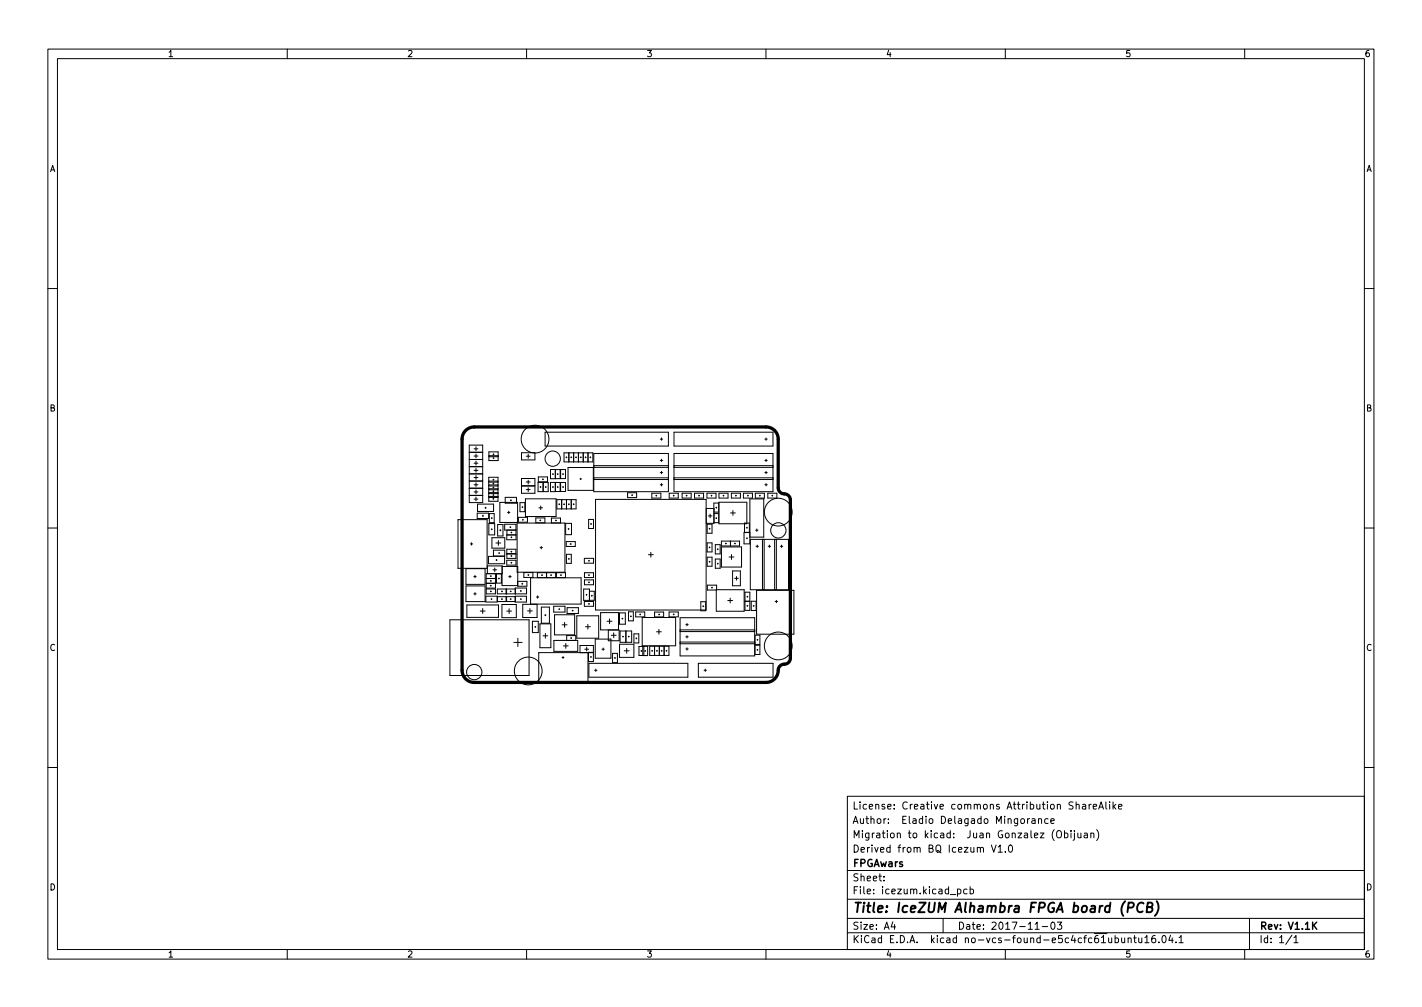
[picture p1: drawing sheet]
<svg xmlns="http://www.w3.org/2000/svg" width="297mm" height="210mm" viewBox="0 0 297 210" stroke-linecap="round" stroke-linejoin="round" font-family="sans-serif">
<defs><g id="words">
<text font-size="2.8" x="178" y="190.6">Title: IceZUM Alhambra FPGA board (PCB)</text>
<g font-size="2.1">
<text x="178" y="172">Author: Eladio Delagado Mingorance</text>
<text x="178" y="169">License: Creative commons Attribution ShareAlike</text>
<text x="178" y="178">Derived from BQ Icezum V1.0</text>
<text x="178" y="175">Migration to kicad: Juan Gonzalez (Obijuan)</text>
<text x="178" y="184">Sheet:</text>
<text x="178" y="181">FPGAwars</text>
<text x="178" y="186.7">File: icezum.kicad_pcb</text>
<text x="178" y="196.9">KiCad E.D.A. kicad no-vcs-found-e5c4cfc61ubuntu16.04.1</text>
<text x="178" y="194.1">Size: A4</text>
<text x="200" y="194.1">Date: 2017-11-03</text>
<text x="263" y="194.1">Rev: V1.1K</text>
<text x="263" y="196.9">Id: 1/1</text>
</g>
<g font-size="1.8">
<text x="35" y="11.9">1</text>
<text x="85" y="11.9">2</text>
<text x="135" y="11.9">3</text>
<text x="185" y="11.9">4</text>
<text x="235" y="11.9">5</text>
<text x="285" y="11.9">6</text>
<text x="10.3" y="35.9">A</text>
<text x="285.3" y="35.9">A</text>
<text x="10.3" y="85.9">B</text>
<text x="285.3" y="85.9">B</text>
<text x="10.3" y="135.9">C</text>
<text x="285.3" y="135.9">C</text>
<text x="10.3" y="185.9">D</text>
<text x="285.3" y="185.9">D</text>
<text x="35" y="199.9">1</text>
<text x="85" y="199.9">2</text>
<text x="135" y="199.9">3</text>
<text x="185" y="199.9">4</text>
<text x="235" y="199.9">5</text>
<text x="285" y="199.9">6</text>
</g>
</g></defs>
<g fill="none" stroke="#000" stroke-width=".21">
<path d="M10 10.2h277v190.1h-277zM12 12.2h273v186.1h-273zM60 10.2v2M110 10.2v2M160 10.2v2M210 10.2v2M260 10.2v2M10 60.2h2M285 60.2h2M98 92.9h2.8v12h-2.8zM98 98.9h2.8M98 97.4h2.8"/>
<path d="M98 95.9h2.8M98 94.4h2.8M99 99.7h.8M99 98.2h.8M99 96.7h.8M99 95.2h.8M99 93.7h.8M99.4 93.3v.8M99.4 94.8v.8M99.4 96.3v.8M99.4 97.8v.8M99.4 99.3v.8"/>
<path d="M102.1 99.7h1.9v5h-1.9zM102.1 94.3h2v1.9h-2zM102.1 95.2h2M102.1 95.4h2M103 95.7h.2M103 94.9h.2M103.1 94.8v.2M103.1 95.6v.2M108.9 94.5h2.8v1.5h-2.8zM108.9 99.9h2.8v1.5h-2.8zM109.9 95.3h.8M110.3 94.9v.8"/>
<path d="M112.4 99.6h2v1h-2zM113.4 100v.2M113.9 90.2h25.7v2.9h-25.7zM115.4 99h.2M115.5 98.9v.2M116 98h1v1.9l-2 .1v-2h1v2M116.4 99h.2M116.5 98.9v.2M117.1 98h1v1.9h-1zM117.5 99h.2M117.6 98.9v.2M117.8 94.5h6v1.9h-6z"/>
<path d="M118.2 95.5h.2M118.3 95.4v.2M118.7 97.6h5.2v4.8h-5.2zM118.8 94.5v1.9M119.2 95.5h.2M119.3 95.4v.2M119.8 94.5v1.9M120.2 95.5h.2M120.3 95.4v.2M120.8 94.5v1.9M121.2 95.5h.2M121.3 99.8v.4"/>
<path d="M121.3 95.4v.2M121.8 94.5v1.9M122.2 95.5h.2M122.3 95.4v.2M122.8 94.5v1.9M123.2 95.5h.2M123.3 95.4v.2M124 97.6h15.6M124 94.7h15.6v8h-15.6zM124 99.8h15.6M124 97.2h15.6M137.9 91.7h.5"/>
<path d="M137.9 96.1h.5M137.9 98.7h.5M138.2 91.4v.5M138.2 95.9v.5M138.2 98.4v.5M140.8 97.6h20.7M140.8 90.2h20.7v2.9h-20.7zM140.8 94.7h20.7v8h-20.7zM140.8 99.8h20.7M140.8 97.2h20.7M159.8 91.7h.5M159.8 96.1h.5"/>
<path d="M159.8 98.7h.5M160 91.4v.5M160 95.9v.5M160 98.4v.5M10 110.2h2M95.7 108.5h6.1v10.2h-6.1zM97.3 118.7h4v3.3h-4zM98 103.4h2.8M98 101.9h2.8M98 100.4h2.8M98.2 113.6h.5M98.5 113.3v.5"/>
<path d="M99 104.2h.8M99 102.7h.8M99 101.2h.8M99.4 100.8v.8M99.4 102.3v.8M99.4 103.8v.8M99.7 107.1h2.4v1.2h-2.4zM99.7 105.3h3.4v1.5h-3.4zM100.7 107.7h.3M100.9 107.6v.2M101.3 106h.3M101.4 105.9v.3"/>
<path d="M102 116.2h3.4v1.5h-3.4zM102.1 103.7h1.9M102.1 103.9h1.9M102.1 102.8h1.9M102.1 103.1h1.9M102.1 102.1h1.9M102.1 101.3h1.9M102.1 102.3h1.9M102.1 101.5h1.9M102.1 100.5h1.9M102.1 100.7h1.9M102.1 109.3h1.2v2.4h-1.2z"/>
<path d="M102.2 107.2h1v1.9h-1zM102.6 110.5h.2M102.6 108.2h.2M102.7 108.1v.2M102.7 110.4v.2M102.8 112.3h2.6v2.2h-2.6zM103 104.2h.2M103 103.4h.2M103 102.6h.2M103 101.8h.2M103 101h.2M103 100.2h.2"/>
<path d="M103 119h.7M103.1 100.1v.2M103.1 100.9v.2M103.1 101.7v.2M103.1 102.5v.2M103.1 103.3v.2M103.1 104.1v.2M103.1 114.9h2.3v1.2h-2.3zM103.4 118.6v.7M103.5 119.8v3h-1.9v-3h3.3v-1.6h-3.1v1.6M103.6 113.4h1M103.6 116.9h.3"/>
<path d="M103.7 119.8v2h1v-2M103.7 116.8v.3M104 109.5h1.1v2.4h-1.1zM104.1 112.9v1M104.2 115.5h.2M104.3 115.4v.2M104.4 110.7h.2M104.4 104.9h3.7v4.2h-3.7zM104.5 110.6v.2M105.5 103.8h2.4v1.3h-2.4zM105.9 117h1.9v1h-1.9zM105.9 115.6h1.9v1h-1.9v-1.9h1.9v1h-1.9"/>
<path d="M105.9 110.7v1M106 107h.5M106.3 106.7v.5M106.5 110.1h.2M106.6 110v.2M106.6 104.5h.2M106.7 116.1h.2M106.7 115.2h.2M106.7 117.5h.2M106.7 111.2h.2M106.7 112.2h.2M106.7 104.4v.2"/>
<path d="M106.8 115.1v.2M106.8 116v.2M106.8 117.4v.2M106.8 111.1v.2M106.8 112.1v.2M107.8 110.7h-2.4v-1.2h2.4v3.2h-1.9v-1h1.9M108 109.2h10v10.3h-10zM108.3 108h1.9v1h-1.9zM108.6 104.9h1v1.9h-1zM108.9 101.5h2.8v1.5h-2.8zM109 105.9h.2M109.1 108.5h.2"/>
<path d="M109.1 105.8v.2M109.2 108.4v.2M109.4 119.6h1.9v1h-1.9zM109.8 104.2h6.4v3.7h-6.4zM109.9 102.2h.8M109.9 100.6h.8M110.3 100.3v.8M110.3 101.8v.9M110.4 120v.2M111.9 108.1h1.9v1.1h-1.9zM112.3 119.6h3.8v1h-3.8zM112.4 100.7h1v2h-1z"/>
<path d="M112.6 106h.7M112.8 108.6h.2M112.8 101.7h.2M112.8 114.3h.5M112.9 108.5v.2M112.9 101.6v.2M113 105.6v.8M113.1 114.1v.5M113.2 120v.2M113.3 100.1h.2M113.5 100.7h1v2h-1zM113.9 101.7h.2"/>
<path d="M114 101.6v.2M114.1 119.6v1M114.2 119.6v1M115.1 120v.2M115.2 109.2v-1h1.9v1M115.4 101.7h.2M115.5 101.6v.2M116 100.7v2h-1v-2h2v1.9h-1M116 108.7h.2M116.1 108.6v.2M116.2 119.6h1.9v1h-1.9zM116.3 104.3h4v2h-4z"/>
<path d="M116.4 101.7h.2M116.5 101.6v.2M116.7 105.3h.2M116.8 105.2v.2M117.1 100.7h1v1.9h-1zM117.2 120v.2M117.3 104.3v2M117.5 101.7h.2M117.6 101.6v.2M117.7 105.3h.2M117.8 105.2v.2M118.2 109.3h1.2v2.3h-1.2z"/>
<path d="M118.3 113.1h1.9v1h-1.9zM118.3 104.3v2M118.3 115.7h1v1.9h-1zM118.7 110.4h.2M118.7 116.7h.2M118.7 105.3h.2M118.8 110.3v.2M118.8 105.2v.2M118.8 116.6v.2M119.1 113.6h.2M119.2 113.5v.2M119.3 104.3v2"/>
<path d="M119.7 105.3h.2M119.8 105.2v.2M121.1 100h.4M122.1 116.6h1.9v1h-1.9zM122.1 119.6h1.9v1h-1.9zM122.9 117.1h.2M123 108.5h1v1.8h-1zM123 117v.2M123 120v.2M123.4 109.4h.2M123.5 109.3v.2M124 100.1h15.6"/>
<path d="M124.4 104.3h23.1v23.1h-23.1zM131.1 102.9h1.9v1h-1.9zM131.9 103.4h.2M132 103.3v.2M135.4 115.8h1.1M136 115.3v1M136.2 103h1.8v1h-1.8zM137 103.5h.2M137.1 103.4v.2M137.9 101.2h.5M138.2 101v.5M139.8 103h1.9v1h-1.9z"/>
<path d="M140.6 103.5h.2M140.7 103.4v.2M140.8 100.1h20.7M142.5 103h1.9v1h-1.9zM143.3 103.5h.2M143.4 103.4v.2M145.1 103h1.9v1h-1.9zM145.9 103.5h.2M146 103.4v.2M147.5 106.2h1.7v3.1h-1.7M147.7 103h1.9v1h-1.9zM147.7 113.3h1v1.9h-1z"/>
<path d="M147.7 109.4h1v1.9h-1zM147.7 116.3h1v1.9h-1zM148 107.7h.7M148.1 117.3h.2M148.1 114.3h.2M148.1 110.4h.2M148.2 110.3v.2M148.2 114.2v.2M148.2 117.2v.2M148.3 107.3v.8M148.5 103.5h.2M148.6 103.4v.2"/>
<path d="M149.1 107.2h1v1.9h-1zM149.1 105h1v1.9h-1zM149.4 116.7h1v2h-1zM149.4 113.7h1v2h-1zM149.5 106h.2M149.5 108.2h.2M149.6 105.9v.2M149.6 108.1v.2M149.8 117.7h.2M149.8 114.7h.2M149.9 114.6v.2M149.9 117.6v.2"/>
<path d="M150.2 104.9h5.8v4.5h-5.8zM150.2 103h1.9v1h-1.9zM150.7 113h3.8v1h-3.8zM150.7 114.2h4.2v4.2h-4.2zM151 103.5h.2M151.1 103.4v.2M151.5 113.5h.2M151.6 113.4v.2M152.3 116.3h1M152.6 113v1M152.6 107.1h1M152.8 103h1.9v1h-1.9z"/>
<path d="M152.8 115.8v1M153 119.2h1.7v3.1h-1.7zM153.1 106.6v1M153.4 113.5h.2M153.5 113.4v.2M153.6 103.5h.2M153.7 103.4v.2M155.3 103h1.9v1h-1.9zM155.4 111.2h1.2v2.4h-1.2zM155.5 109.2h1v2h-1zM155.9 112.4h.2M155.9 110.2h.2"/>
<path d="M156 110.1v.2M156 112.3v.2M156.1 103.5h.2M156.2 103.4v.2M156.6 104.2h2.9v7.9h-2.9zM156.7 112.6h8v10.5h-8zM157.8 103h1.9v1h-1.9zM157.8 110.7h.5M157.9 114.1h.5M158.1 110.4v.6M158.2 113.8v.5M158.6 103.5h.2"/>
<path d="M158.7 103.4v.2M159.3 112.6v10.5M159.6 112.6v10.5M159.8 101.2h.5M160 101v.5M160.4 103h1.9v1h-1.9zM160.5 114.1h.5M160.7 113.8v.5M161.2 103.5h.2M161.3 103.4v.2M161.8 112.6v10.5M162.2 112.6v10.5"/>
<path d="M163 114.1h.5M163.3 113.8v.5M285 110.2h2M94 129.4h16.5v11.6h-16.5zM97.3 122.3h4v3.3h-4zM97.5 126.3h6.6v2.6h-6.6zM99 120.4h.5M99 124h.5M99.2 120.1v.5M99.2 123.7v.5M100.3 127.6h1M100.8 127v1.1"/>
<path d="M101.5 124.5h2.4v1.2h-2.4zM101.6 123h1.9v1h-1.9zM101.6 120.8h1.9M101.6 121.8h1.9M102.4 120.3h.2M102.4 121.3h.2M102.4 123.5h.2M102.4 122.3h.2M102.5 120.2v.2M102.5 121.2v.2M102.5 122.2v.2M102.5 123.4v.2"/>
<path d="M102.6 125.1h.2M102.7 125v.2M103.9 124.6h3.7v1h-3.7M104.1 120.8h.2M104.2 120.7v.2M104.8 125.1h.2M104.8 123.5h.2M104.9 126.2h2.9v2.8h-2.9zM104.9 123.4v.2M104.9 125v.2M105.7 123v1M105.7 124.6v1"/>
<path d="M105.8 123v1M105.8 124.6v1M105.8 127.6h1.1M106.3 120.4h.5M106.3 127.1v1M106.5 120.1v.5M106.6 125.1h.2M106.6 123.5h.2M106.7 123.4v.2M106.7 125v.2M107.3 134.1h1.8M107.6 124.5h2.4v1.2h-2.4z"/>
<path d="M107.6 123h-3.7v1h6.1v-1.2h-2.4v1.2M108.1 121.4h2v1h-2l.1-4.1h-3.3v4h3.3M108.2 133.3v1.7M108.7 123.4h.2M108.7 125.1h.2M108.8 123.3v.2M108.8 125v.2M109 121.9h.2M109.1 121.8v.2M109.2 126.2h3v2.7h-3zM110.2 127.6h1M110.3 120.1h.2"/>
<path d="M110.7 127v1.1M110.8 120.6h10.6v5.5h-10.6zM111.2 129.7h1.2v2.4h-1.2zM111.7 130.9h.2M111.8 130.8v.2M112.1 124.7h.5M112.3 124.4v.5M112.5 136.3h10.3v6.3h-10.3zM112.8 130.3h2.3v4.9h-2.3zM113.1 126.8h1.7v3.3h-1.7zM113.1 120.1h.2M113.4 132.7h1"/>
<path d="M113.8 128.4h.3M113.9 128.3v.3M113.9 132.2v1.1M115 120.1h.2M115.7 126.6h2.3v1.2h-2.3zM115.7 133.7h5v2.3h-5zM115.8 128.4h4.2v4.2h-4.2zM116.7 127.2h.2M116.8 127.1v.2M117.1 120.1h.2M117.4 137.3h.4M117.4 130.5h1"/>
<path d="M117.6 137.1v.4M117.7 134.9h1M117.9 130v1M118.2 134.4v1M118.4 133.7v-1h1.9v1M118.5 126.9h2.3v1.2h-2.3zM119.2 133.2h.2M119.3 133.1v.2M119.5 127.5h.2M119.6 127.4v.2M120.5 128.6h4.6v4.6h-4.6zM122.1 125.6h1.9v1h-1.9z"/>
<path d="M122.1 121.1h1.9v1h-1.9zM122.2 135.6h.8M122.3 130.9h1M122.4 124.2h.2M122.5 124.1v.2M122.6 135.1v.8M122.8 130.4v1M122.9 121.6h.2M122.9 120.1h.2M122.9 126.1h.2M123 138.5h20.7v2.9h-20.7zM123 121.5v.2"/>
<path d="M123 126v.2M123.1 123.4h1v1.9l-2.2 .1v-2.4h1.2v2.4M123.3 137.2h.2M123.4 137.1v.2M123.5 124.4h.2M123.6 124.3v.2M123.9 136.2h-1v1.9h1l.1-3.3h-2.8v1.5h2.8M124.2 139.9h.5M124.3 133.4h3.3v4h-3.3zM124.5 139.7v.5M125.5 127.9h3.7v3.6h-3.7zM125.7 135.5h.5"/>
<path d="M126 135.3v.5M126.8 129.7h1M127.1 131.6h2.2v2.2h-2.2zM127.3 129.2v1M127.7 132.6h1M128 136.4h1v2h-1zM128.2 132.1v1.1M128.4 137.4h.2M128.5 137.3v.2M129.4 128h1.2v2.3h-1.2zM129.4 134.5h3v2.8h-3zM129.5 131.7h2.4v2.4h-2.4z"/>
<path d="M129.9 129.2h.2M130 129.1v.2M130 132.9h.2M130.1 132.8v.2M130.4 135.9h1M130.7 131.7v2.4M130.9 135.4v1M131.2 132.9h.2M131.3 127.7h1v1.9h-1zM131.3 132.8v.2M131.7 128.7h.2M131.8 128.6v.2"/>
<path d="M132.4 132.3h1v1.9h-1zM132.8 127.8h1.9v1h-1.9zM132.8 133.3h.2M132.9 133.2v.2M133.6 128.3h.2M133.7 128.2v.2M133.9 135.9h.2M134 135.8v.2M134.1 128.9h7v5.9h-7zM134.5 136.9v-1.9h-1v1.9h1.8v-2h-1v2M134.7 135.9h.2M134.8 135.8v.2"/>
<path d="M135.7 134.9h4v2h-4zM136.1 135.9h.2M136.2 135.8v.2M136.7 134.9v2M136.7 127.8h1.9v1h-1.9zM137.1 135.9h.2M137.1 131.9h1M137.2 135.8v.2M137.6 128.3h.2M137.6 131.4v1M137.7 128.2v.2M137.7 134.9v2"/>
<path d="M138.1 135.9h.2M138.2 135.8v.2M138.7 134.9v2M139.1 135.9h.2M139.2 135.8v.2M139.8 127.8h1.9v1h-1.9zM140.6 128.3h.2M140.7 128.2v.2M142.1 131.5h15.5M142.1 129h15.5v8h-15.5zM142.1 134.1h15.5M142.1 131.9h15.5"/>
<path d="M142.1 134.4h15.5M143.3 135.5h.5M143.3 130.4h.5M143.3 133h.5M143.5 130.2v.5M143.5 132.7v.5M143.5 135.2v.6M145.9 138.5h15.6v2.9h-15.6zM146.4 125.6h1v1.9h-1zM146.8 126.6h.2M146.9 126.5v.2M147.1 139.9h.5"/>
<path d="M147.3 139.7v.5M147.8 122.2h1.9v1h-1.9zM148.6 122.7h.2M148.7 122.6v.2M149.6 123.1h5.8v4.5h-5.8zM152 125.4h1M152.5 124.9v1M153.5 120.8h.7M153.8 120.4v.7M155.6 123.6h1v3.8h-1zM155.6 125.5h1M156 126.5h.2"/>
<path d="M156 124.6h.2M156.1 124.5v.2M156.1 126.4v.2M156.9 125.5h1v2h-1zM157.3 126.5h.2M157.4 126.4v.2M157.7 132.6h1v2h-1zM157.7 134.7h1v2h-1zM158 123.3h7.8v9.1h-7.8zM158.1 133.6h.2M158.1 135.7h.2M158.2 133.5v.2"/>
<path d="M158.2 135.6v.2M161.9 125.6h.5M162.2 125.3v.6M10 160.2h2M177 166.3h108v32h-108zM207.1 176.4l.5 1.5 .5-1.5M208.5 176.9l.4-.5v1.5M208.5 177.9h.9M210 177.8v.1M210.8 176.6l.2-.2a.8 .8 0 0 1 .5 .8 .8 .8 0 0 1-.5 .7l-.2-.1-.2-.4zM213.4 171l.3-.1 .3 .3v.4l-.3 .3h-.3l-.2-.3zM214.6 170.9v1"/>
<path d="M215.1 170.9l-.5 .3M215.6 171h.5l.1 .9M216.2 171.3l-.5 .1-.2 .2 .2 .3h.5M216.9 171.1l.2-.2 .4 .1 .1 .9M216.9 170.9v1M218.9 171l-.4-.1-.3 .3 .2 .7h.5M219.5 171.4l.7-.1-.1-.3-.4-.1-.2 .2 .1 .8h.5M220.2 173.2a1.72 1.72 0 0 0 0 2.3M220.8 173.6l.3-.2a.5 .5 0 0 1 .6 .5v.5a.5 .5 0 0 1-.5 .6 .5 .5 0 0 1-.5-.6zM222.4 174l.4-.1 .3 .3-.2 .7h-.5M222.4 173.4v1.5M223.7 173.4v.2"/>
<path d="M223.7 173.9v1M224.4 173.9v1.3l-.3 .2M224.4 173.4v.2M224.8 168.1l.2-.2 .4 .1v.9M225.1 173.9l.1 1h.4l.2-.1M225.8 173.9v1M226.1 168h.6l.1 .9M226.5 174h.6v.9M226.8 168.3l-.5 .1-.2 .2 .2 .3h.5M227.1 174.3l-.5 .1-.2 .2 .2 .3h.5M227.5 167.9v1M227.9 174.1l.2-.2 .3 .1 .1 .9"/>
<path d="M227.9 173.9v1M227.9 167.9l-.4 .3M228.4 168.4l.7-.1-.1-.3-.4-.1-.2 .2v.8h.6M229.1 173.2a1.72 1.72 0 0 1 0 2.3M229.5 168.9l.5-1.5 .5 1.5M229.6 168.5h.8M231 167.4v1.3l.2 .2M231.8 167.4v.2M231.8 167.9v1M232.5 167.4v1.5M232.6 168.4l.5 .5M233.1 167.9l-.6 .6"/>
<path d="M233.6 168.4l.8-.1-.1-.3-.4-.1-.3 .2 .1 .8h.6M285 160.2h2M60 198.3v2M110 198.3v2M160 198.3v2M177 194.8h108M177 191.8h108M177 187.8h108M177 181.8h108M184.6 183.8v.1M184.6 183v.1M186.5 192.5l-.4 1h1"/>
<path d="M186.9 193v1M197 191.8v3M200 185.7l.4-.1 .3 .3-.1 .7h-.6M200 185.6v1.5M202 185.7l-.4-.1-.3 .3 .1 .7h.6M202.6 185.7l.5-.1 .3 .3-.2 .7h-.6M202.6 185.1v1.5M210 198.3v2M216.2 194h.9M217.7 193.5h1.2M219.6 192.7l.3-.2a.8 .8 0 0 1 .5 .8 .8 .8 0 0 1-.5 .7l-.3-.1-.1-.4zM220.9 192.5h.9l-.5 .6 .4 .1v.7l-.2 .1-.6-.1"/>
<path d="M232.9 195.9l.5-.1 .2 .3-.1 .7h-.6M232.9 195.3v1.5M234.3 195.8l.1 1h.3l.2-.1M234.9 195.8v1M235.6 196l.3-.2 .3 .1 .1 .9M235.6 195.8v1M236.8 195.8h.6M237 195.3v1.3l.4 .2M237.9 195.8v1h.4l.2-.1M238.5 195.8v1M239.1 195.8l.5-.5v1.5M239.1 196.8h.9"/>
<path d="M241.3 195.3l-.4 .1a1.01 1.01 0 0 0 0 1.4l.5-.1v-.5l-.3-.3h-.2l-.3 .3M242.1 196.7v.1M242.9 195.4l.2-.1a.8 .8 0 0 1 .5 .8 .8 .8 0 0 1-.5 .7 1 1 0 0 1-.2-1.4zM244.5 195.3l-.4 1h1M244.9 195.8v1M245.6 196.7v.1M246.3 195.8l.4-.5v1.5M246.3 196.8h.8M260 198.3v2M261 191.8v6.5M269.9 195.3l-1.3 1.9M270.3 195.8l.4-.5v1.5"/>
<path d="M270.3 196.8h.8"/>
<circle cx="111.8" cy="91.7" r="2.9"/>
<circle cx="115.5" cy="95.8" r="1.6"/>
<circle cx="162.6" cy="106.9" r="2.9"/>
<circle cx="162.6" cy="110.7" r="1.6"/>
<circle cx="162.6" cy="134.9" r="2.9"/>
<circle cx="99.1" cy="140.3" r="1.6"/>
<circle cx="110.3" cy="140.1" r="2.9"/>
</g>
<path d="M274.4 193.2l.7 .8M275.1 192.5l-.9 .9" fill="none" stroke="#000" stroke-width=".3"/>
<path d="M235.6 189.5h.8l.3-.2a.51 .51 0 0 0-.2-.8h-.7l-.3 2M238.9 188.7a.88 .88 0 0 0-1-.1 .88 .88 0 0 0-.4 1 .69 .69 0 0 0 .3 .8 .69 .69 0 0 0 .9-.1M239.6 189.4h.7l.3-.2 .2-.4-.2-.2-.8-.1-.3 2h.8l.3-.2a.53 .53 0 0 0 0-.8l-.3-.1M241.6 188.2a2.32 2.32 0 0 1-.4 3" fill="none" stroke="#000" stroke-width=".4"/>
<path d="M97.3 89.9l.9-.6 .9-.2h60.9a2.54 2.54 0 0 1 2.6 2.6v10.1a1.47 1.47 0 0 0 1.7 1.4l.6 .5 .2 .7v33a1.47 1.47 0 0 1-1.7 1.4 1.47 1.47 0 0 0-.9 1.6 2.54 2.54 0 0 1-2.5 2.1h-60.9a2.54 2.54 0 0 1-2.6-2.6v-48.2l.2-.9z" fill="none" stroke="#000" stroke-width=".68"/>
<use href="#words"/>
</svg>
